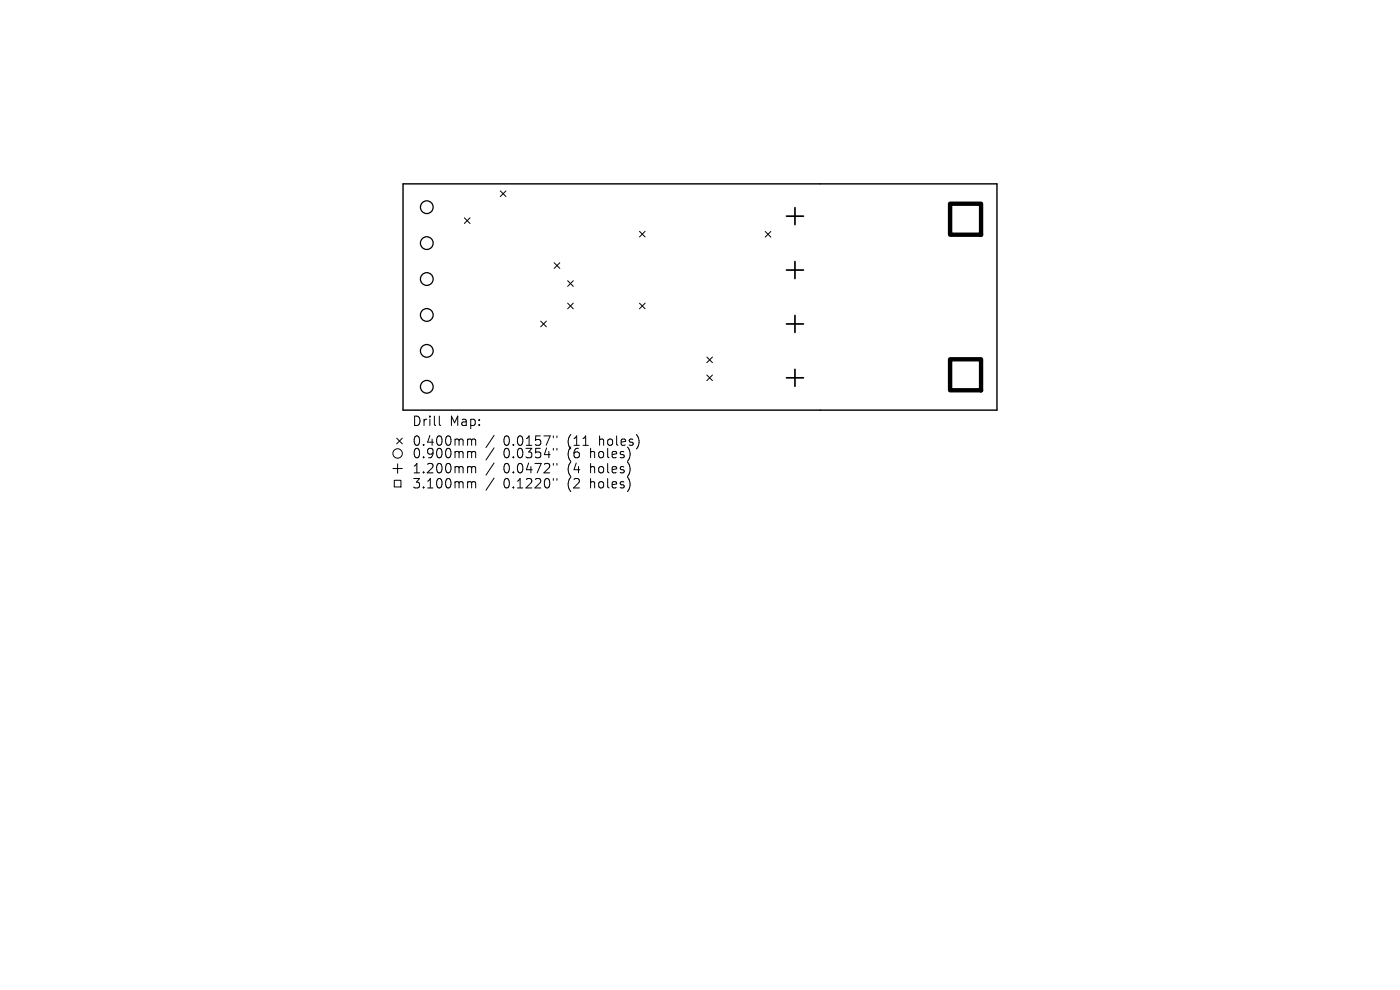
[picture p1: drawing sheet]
<svg xmlns="http://www.w3.org/2000/svg" width="297mm" height="210mm" viewBox="0 0 297 210" stroke-linecap="round" stroke-linejoin="round" font-family="sans-serif">
<defs><g id="words">
<g font-size="2.8">
<text x="87.4" y="90.6">Drill</text>
<text x="87.4" y="94.8">0.400mm</text>
<text x="95.3" y="90.6">Map:</text>
<text x="106.6" y="94.8">0.0157&quot;</text>
<text x="120.2" y="94.8">(11</text>
<text x="127" y="94.8">holes)</text>
<text x="87.4" y="97.4">0.900mm</text>
<text x="87.4" y="100.6">1.200mm</text>
<text x="106.6" y="97.4">0.0354&quot;</text>
<text x="106.6" y="100.6">0.0472&quot;</text>
<text x="120.2" y="97.4">(6</text>
<text x="120.2" y="100.6">(4</text>
<text x="125.1" y="97.4">holes)</text>
<text x="125.1" y="100.6">holes)</text>
<text x="87.4" y="103.8">3.100mm</text>
<text x="106.6" y="103.8">0.1220&quot;</text>
<text x="120.2" y="103.8">(2</text>
<text x="125.1" y="103.8">holes)</text>
</g>
</g></defs>
<path d="M85.5 39h126v48h-126z" fill="none" stroke="#000" stroke-width=".3"/>
<g fill="none" stroke="#000" stroke-width=".21">
<path d="M98.5 46.2l1.2 1.2M99.7 46.2l-1.2 1.2M106.1 40.5l1.2 1.2M107.3 40.5l-1.2 1.2M117.6 55.7l1.2 1.2M118.8 55.7l-1.2 1.2M120.4 59.5l1.2 1.2M121.6 59.5l-1.2 1.2M135.7 49.1l1.2 1.2M136.9 49.1l-1.2 1.2M162.3 49.1l1.2 1.2M163.5 49.1l-1.2 1.2"/>
<path d="M114.7 68.1l1.2 1.2M115.9 68.1l-1.2 1.2M120.4 64.3l1.2 1.2M121.6 64.3l-1.2 1.2M135.7 64.3l1.2 1.2M136.9 64.3l-1.2 1.2M149.9 75.7l1.2 1.2M149.9 79.5l1.2 1.2M151.1 75.7l-1.2 1.2M151.1 79.5l-1.2 1.2M83.4 99.4h2M84.2 93l1.2 1.2"/>
<path d="M84.4 98.4v2M85.4 93l-1.2 1.2M93.2 88.3v1.7l.3 .3M99.5 93.1l.5 .1 .1 .2M99.5 95.8h.3l.3 .3M99.5 99l.5 .1 .1 .2M100.1 93.4l.2-.3 .5 .1 .1 1.3M100.1 93.4v1.1M100.1 96.1v1M100.1 99.3v1M100.1 96.1l.2-.3 .5 .1 .1 1.2M100.1 99.3l.2-.3 .5 .1 .1 1.2"/>
<path d="M104.8 92.4l-1.7 2.5M104.8 95l-1.7 2.6M104.8 98.2l-1.7 2.6M117.4 92.5v.3M117.4 95.1v.4M117.4 98.3v.4M118.1 92.5v.3M118.1 95.1v.4M118.1 98.3v.4M123.7 94.5h1.1M133.4 98.4l.3 1-.3 1.3M133.7 96.2l-.3 1.3"/>
<path d="M135.3 92.6l.3 .9-.3 1.3M83.6 101.9h1.5v1.4h-1.5zM99.5 102.2l.5 .1 .1 .2M100.1 102.5v1M100.1 102.5l.2-.3 .5 .1 .1 1.2M104.8 101.4l-1.7 2.6M117.4 101.5v.4M118.1 101.5v.4M133.4 101.6l.3 1-.3 1.3"/>
<circle cx="84.4" cy="96.2" r="1"/>
</g>
<g fill="none" stroke="#000" stroke-width=".27">
<circle cx="90.5" cy="44" r="1.35"/>
<circle cx="90.5" cy="51.6" r="1.35"/>
<circle cx="90.5" cy="59.2" r="1.35"/>
<circle cx="90.5" cy="66.8" r="1.35"/>
<circle cx="90.5" cy="74.4" r="1.35"/>
<circle cx="90.5" cy="82.1" r="1.35"/>
</g>
<path d="M166.8 45.9h3.6M166.8 57.3h3.6M168.6 44.1v3.6M168.6 55.5v3.6M166.8 68.7h3.6M168.6 66.9v3.6M168.6 78.3v3.6M166.8 80.1h3.6" fill="none" stroke="#000" stroke-width=".36"/>
<path d="M201.6 43.2h6.5v6.6h-6.5zM201.6 76.2h6.5v6.6h-6.5z" fill="none" stroke="#000" stroke-width=".93"/>
<use href="#words"/>
</svg>
